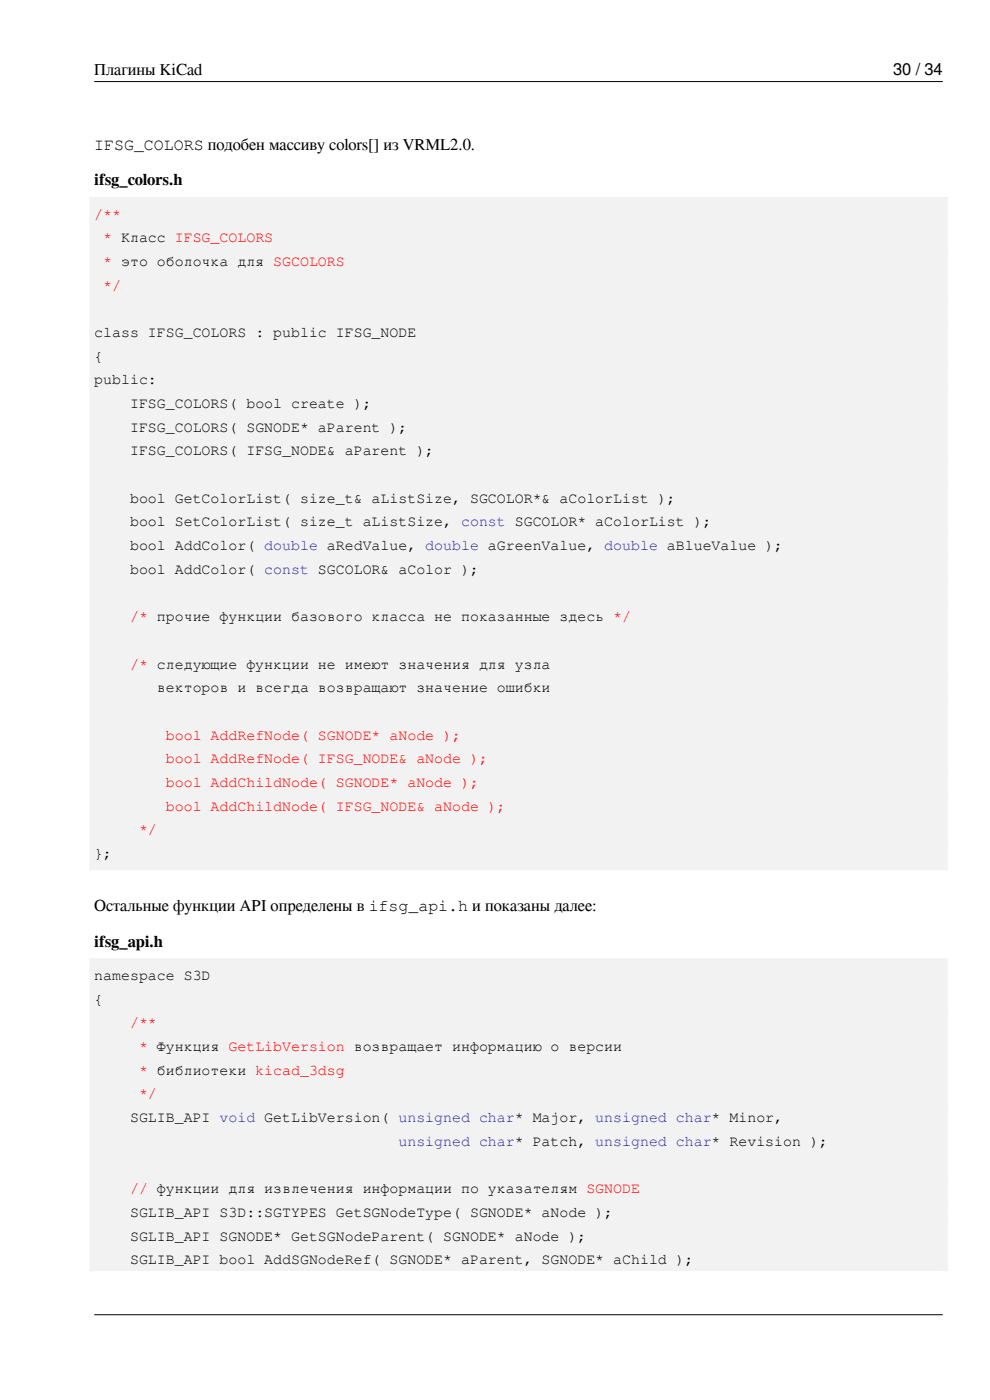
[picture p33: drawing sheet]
<svg xmlns="http://www.w3.org/2000/svg" width="210mm" height="297mm" viewBox="0 0 210 297" stroke-linecap="round" stroke-linejoin="round" font-family="sans-serif">
<defs><g id="words">
<g font-size="3.5">
<text x="20" y="16">Плагины KiCad</text>
<text x="189.4" y="16">30 / 34</text>
<text x="20" y="31.7">IFSG_COLORS подобен массиву colors[] из VRML2.0.</text>
<text x="20" y="39.3">ifsg_colors.h</text>
<text x="20" y="193.3">Остальные функции API определены в ifsg_api.h и показаны далее:</text>
<text x="20" y="200.9">ifsg_api.h</text>
</g>
<g font-size="3.2" fill="#f00">
<text x="20" y="46.4">/**</text>
<text x="21.9" y="51.4">* Класс IFSG_COLORS</text>
<text x="21.9" y="56.4">* это оболочка для SGCOLORS</text>
<text x="21.9" y="61.4">*/</text>
<text x="27.6" y="131.8">/* прочие функции базового класса не показанные здесь */</text>
<text x="27.6" y="141.8">/* следующие функции не имеют значения для узла</text>
<text x="35.2" y="156.9">bool AddRefNode( SGNODE* aNode );</text>
<text x="35.2" y="162">bool AddRefNode( IFSG_NODE&amp; aNode );</text>
<text x="35.2" y="167">bool AddChildNode( SGNODE* aNode );</text>
<text x="35.2" y="172">bool AddChildNode( IFSG_NODE&amp; aNode );</text>
<text x="29.5" y="177">*/</text>
<text x="27.6" y="217.9">/**</text>
<text x="29.5" y="223">* Функция GetLibVersion возвращает информацию о версии</text>
<text x="29.5" y="228">* библиотеки kicad_3dsg</text>
<text x="29.5" y="233">*/</text>
<text x="27.6" y="253.1">// функции для извлечения информации по указателям SGNODE</text>
</g>
<g font-size="3.2">
<text x="20" y="71.5">class IFSG_COLORS : public IFSG_NODE</text>
<text x="20" y="76.5">{</text>
<text x="20" y="81.5">public:</text>
<text x="27.6" y="86.6">IFSG_COLORS( bool create );</text>
<text x="27.6" y="91.6">IFSG_COLORS( SGNODE* aParent );</text>
<text x="27.6" y="96.6">IFSG_COLORS( IFSG_NODE&amp; aParent );</text>
<text x="27.6" y="106.7">bool GetColorList( size_t&amp; aListSize, SGCOLOR*&amp; aColorList );</text>
<text x="27.6" y="111.7">bool SetColorList( size_t aListSize, const SGCOLOR* aColorList );</text>
<text x="27.6" y="116.7">bool AddColor( double aRedValue, double aGreenValue, double aBlueValue );</text>
<text x="27.6" y="121.7">bool AddColor( const SGCOLOR&amp; aColor );</text>
<text x="33.3" y="146.9">векторов и всегда возвращают значение ошибки</text>
<text x="20" y="182.1">};</text>
<text x="20" y="207.9">namespace S3D</text>
<text x="20" y="212.9">{</text>
<text x="27.6" y="238">SGLIB_API void GetLibVersion( unsigned char* Major, unsigned char* Minor,</text>
<text x="27.6" y="258.1">SGLIB_API S3D::SGTYPES GetSGNodeType( SGNODE* aNode );</text>
<text x="27.6" y="263.2">SGLIB_API SGNODE* GetSGNodeParent( SGNODE* aNode );</text>
<text x="27.6" y="268.2">SGLIB_API bool AddSGNodeRef( SGNODE* aParent, SGNODE* aChild );</text>
</g>
<text font-size="3.2" fill="#00f" x="84.5" y="243.1">unsigned char* Patch, unsigned char* Revision );</text>
</g></defs>
<path d="M20 17.3h180" fill="none" stroke="#000" stroke-width=".21"/>
<path d="M18.9 42.3h182.2M19.5 42.8v5.1" fill="none" stroke="#f2f2f2" stroke-width="1.1" stroke-linecap="butt"/>
<path d="M20 42.8h180v5.1h-180z" fill="#f2f2f2"/>
<path d="M19.5 47.9v5M200.5 42.8v5.1" fill="none" stroke="#f2f2f2" stroke-width="1.1" stroke-linecap="butt"/>
<path d="M20 47.9h180v5h-180z" fill="#f2f2f2"/>
<path d="M19.5 52.9v5M200.5 47.9v5" fill="none" stroke="#f2f2f2" stroke-width="1.1" stroke-linecap="butt"/>
<path d="M20 52.9h180v5h-180z" fill="#f2f2f2"/>
<path d="M19.5 57.9v5M200.5 52.9v5" fill="none" stroke="#f2f2f2" stroke-width="1.1" stroke-linecap="butt"/>
<path d="M20 57.9h180v5h-180z" fill="#f2f2f2"/>
<path d="M200.5 57.9v5M19.5 62.9v5.1" fill="none" stroke="#f2f2f2" stroke-width="1.1" stroke-linecap="butt"/>
<path d="M20 62.9h180v5.1h-180z" fill="#f2f2f2"/>
<path d="M19.5 68v5M200.5 62.9v5.1" fill="none" stroke="#f2f2f2" stroke-width="1.1" stroke-linecap="butt"/>
<path d="M20 68h180v5h-180z" fill="#f2f2f2"/>
<path d="M19.5 73v5M200.5 68v5" fill="none" stroke="#f2f2f2" stroke-width="1.1" stroke-linecap="butt"/>
<path d="M20 73h180v5h-180z" fill="#f2f2f2"/>
<path d="M19.5 78v5M200.5 73v5" fill="none" stroke="#f2f2f2" stroke-width="1.1" stroke-linecap="butt"/>
<path d="M20 78h180v5h-180z" fill="#f2f2f2"/>
<path d="M200.5 78v5M19.5 83v5.1" fill="none" stroke="#f2f2f2" stroke-width="1.1" stroke-linecap="butt"/>
<path d="M20 83h180v5.1h-180z" fill="#f2f2f2"/>
<path d="M19.5 88.1v5M200.5 83v5.1" fill="none" stroke="#f2f2f2" stroke-width="1.1" stroke-linecap="butt"/>
<path d="M20 88.1h180v5h-180z" fill="#f2f2f2"/>
<path d="M19.5 93.1v5M200.5 88.1v5" fill="none" stroke="#f2f2f2" stroke-width="1.1" stroke-linecap="butt"/>
<path d="M20 93.1h180v5h-180z" fill="#f2f2f2"/>
<path d="M19.5 98.1v5M200.5 93.1v5" fill="none" stroke="#f2f2f2" stroke-width="1.1" stroke-linecap="butt"/>
<path d="M20 98.1h180v5h-180z" fill="#f2f2f2"/>
<path d="M200.5 98.1v5M19.5 103.1v5.1" fill="none" stroke="#f2f2f2" stroke-width="1.1" stroke-linecap="butt"/>
<path d="M20 103.1h180v5.1h-180z" fill="#f2f2f2"/>
<path d="M19.5 108.2v5M200.5 103.1v5.1" fill="none" stroke="#f2f2f2" stroke-width="1.1" stroke-linecap="butt"/>
<path d="M20 108.2h180v5h-180z" fill="#f2f2f2"/>
<path d="M19.5 113.2v5M200.5 108.2v5" fill="none" stroke="#f2f2f2" stroke-width="1.1" stroke-linecap="butt"/>
<path d="M20 113.2h180v5h-180z" fill="#f2f2f2"/>
<path d="M19.5 118.2v5.1M200.5 113.2v5" fill="none" stroke="#f2f2f2" stroke-width="1.1" stroke-linecap="butt"/>
<path d="M20 118.2h180v5.1h-180z" fill="#f2f2f2"/>
<path d="M200.5 118.2v5.1M19.5 123.3v5" fill="none" stroke="#f2f2f2" stroke-width="1.1" stroke-linecap="butt"/>
<path d="M20 123.3h180v5h-180z" fill="#f2f2f2"/>
<path d="M19.5 128.3v5M200.5 123.3v5" fill="none" stroke="#f2f2f2" stroke-width="1.1" stroke-linecap="butt"/>
<path d="M20 128.3h180v5h-180z" fill="#f2f2f2"/>
<path d="M19.5 133.3v5M200.5 128.3v5" fill="none" stroke="#f2f2f2" stroke-width="1.1" stroke-linecap="butt"/>
<path d="M20 133.3h180v5h-180z" fill="#f2f2f2"/>
<path d="M19.5 138.3v5.1M200.5 133.3v5" fill="none" stroke="#f2f2f2" stroke-width="1.1" stroke-linecap="butt"/>
<path d="M20 138.3h180v5.1h-180z" fill="#f2f2f2"/>
<path d="M200.5 138.3v5.1M19.5 143.4v5" fill="none" stroke="#f2f2f2" stroke-width="1.1" stroke-linecap="butt"/>
<path d="M20 143.4h180v5h-180z" fill="#f2f2f2"/>
<path d="M19.5 148.4v5M200.5 143.4v5" fill="none" stroke="#f2f2f2" stroke-width="1.1" stroke-linecap="butt"/>
<path d="M20 148.4h180v5h-180z" fill="#f2f2f2"/>
<path d="M19.5 153.4v5M200.5 148.4v5" fill="none" stroke="#f2f2f2" stroke-width="1.1" stroke-linecap="butt"/>
<path d="M20 153.4h180v5h-180z" fill="#f2f2f2"/>
<path d="M19.5 158.4v5.1M200.5 153.4v5" fill="none" stroke="#f2f2f2" stroke-width="1.1" stroke-linecap="butt"/>
<path d="M20 158.4h180v5.1h-180z" fill="#f2f2f2"/>
<path d="M200.5 158.4v5.1M19.5 163.5v5" fill="none" stroke="#f2f2f2" stroke-width="1.1" stroke-linecap="butt"/>
<path d="M20 163.5h180v5h-180z" fill="#f2f2f2"/>
<path d="M19.5 168.5v5M200.5 163.5v5" fill="none" stroke="#f2f2f2" stroke-width="1.1" stroke-linecap="butt"/>
<path d="M20 168.5h180v5h-180z" fill="#f2f2f2"/>
<path d="M19.5 173.5v5M200.5 168.5v5" fill="none" stroke="#f2f2f2" stroke-width="1.1" stroke-linecap="butt"/>
<path d="M20 173.5h180v5h-180z" fill="#f2f2f2"/>
<path d="M19.5 178.5v5.1M200.5 173.5v5" fill="none" stroke="#f2f2f2" stroke-width="1.1" stroke-linecap="butt"/>
<path d="M20 178.5h180v5.1h-180z" fill="#f2f2f2"/>
<path d="M200.5 178.5v5.1M18.9 184.1h182.2M18.9 203.8h182.2M19.5 204.4v5" fill="none" stroke="#f2f2f2" stroke-width="1.1" stroke-linecap="butt"/>
<path d="M20 204.4h180v5h-180z" fill="#f2f2f2"/>
<path d="M19.5 209.4v5M200.5 204.4v5" fill="none" stroke="#f2f2f2" stroke-width="1.1" stroke-linecap="butt"/>
<path d="M20 209.4h180v5h-180z" fill="#f2f2f2"/>
<path d="M19.5 214.4v5M200.5 209.4v5" fill="none" stroke="#f2f2f2" stroke-width="1.1" stroke-linecap="butt"/>
<path d="M20 214.4h180v5h-180z" fill="#f2f2f2"/>
<path d="M19.5 219.4v5.1M200.5 214.4v5" fill="none" stroke="#f2f2f2" stroke-width="1.1" stroke-linecap="butt"/>
<path d="M20 219.4h180v5.1h-180z" fill="#f2f2f2"/>
<path d="M200.5 219.4v5.1M19.5 224.5v5" fill="none" stroke="#f2f2f2" stroke-width="1.1" stroke-linecap="butt"/>
<path d="M20 224.5h180v5h-180z" fill="#f2f2f2"/>
<path d="M19.5 229.5v5M200.5 224.5v5" fill="none" stroke="#f2f2f2" stroke-width="1.1" stroke-linecap="butt"/>
<path d="M20 229.5h180v5h-180z" fill="#f2f2f2"/>
<path d="M19.5 234.5v5.1M200.5 229.5v5" fill="none" stroke="#f2f2f2" stroke-width="1.1" stroke-linecap="butt"/>
<path d="M20 234.5h180v5.1h-180z" fill="#f2f2f2"/>
<path d="M19.5 239.6v5M200.5 234.5v5.1" fill="none" stroke="#f2f2f2" stroke-width="1.1" stroke-linecap="butt"/>
<path d="M20 239.6h180v5h-180z" fill="#f2f2f2"/>
<path d="M200.5 239.6v5M19.5 244.6v5" fill="none" stroke="#f2f2f2" stroke-width="1.1" stroke-linecap="butt"/>
<path d="M20 244.6h180v5h-180z" fill="#f2f2f2"/>
<path d="M19.5 249.6v5M200.5 244.6v5" fill="none" stroke="#f2f2f2" stroke-width="1.1" stroke-linecap="butt"/>
<path d="M20 249.6h180v5h-180z" fill="#f2f2f2"/>
<path d="M19.5 254.6v5.1M200.5 249.6v5" fill="none" stroke="#f2f2f2" stroke-width="1.1" stroke-linecap="butt"/>
<path d="M20 254.6h180v5.1h-180z" fill="#f2f2f2"/>
<path d="M19.5 259.7v5M200.5 254.6v5.1" fill="none" stroke="#f2f2f2" stroke-width="1.1" stroke-linecap="butt"/>
<path d="M20 259.7h180v5h-180z" fill="#f2f2f2"/>
<path d="M200.5 259.7v5M19.5 264.7v5" fill="none" stroke="#f2f2f2" stroke-width="1.1" stroke-linecap="butt"/>
<path d="M20 264.7h180v5h-180z" fill="#f2f2f2"/>
<path d="M200.5 264.7v5" fill="none" stroke="#f2f2f2" stroke-width="1.1" stroke-linecap="butt"/>
<path d="M20 278.9h180" fill="none" stroke="#000" stroke-width=".21"/>
<use href="#words"/>
</svg>
